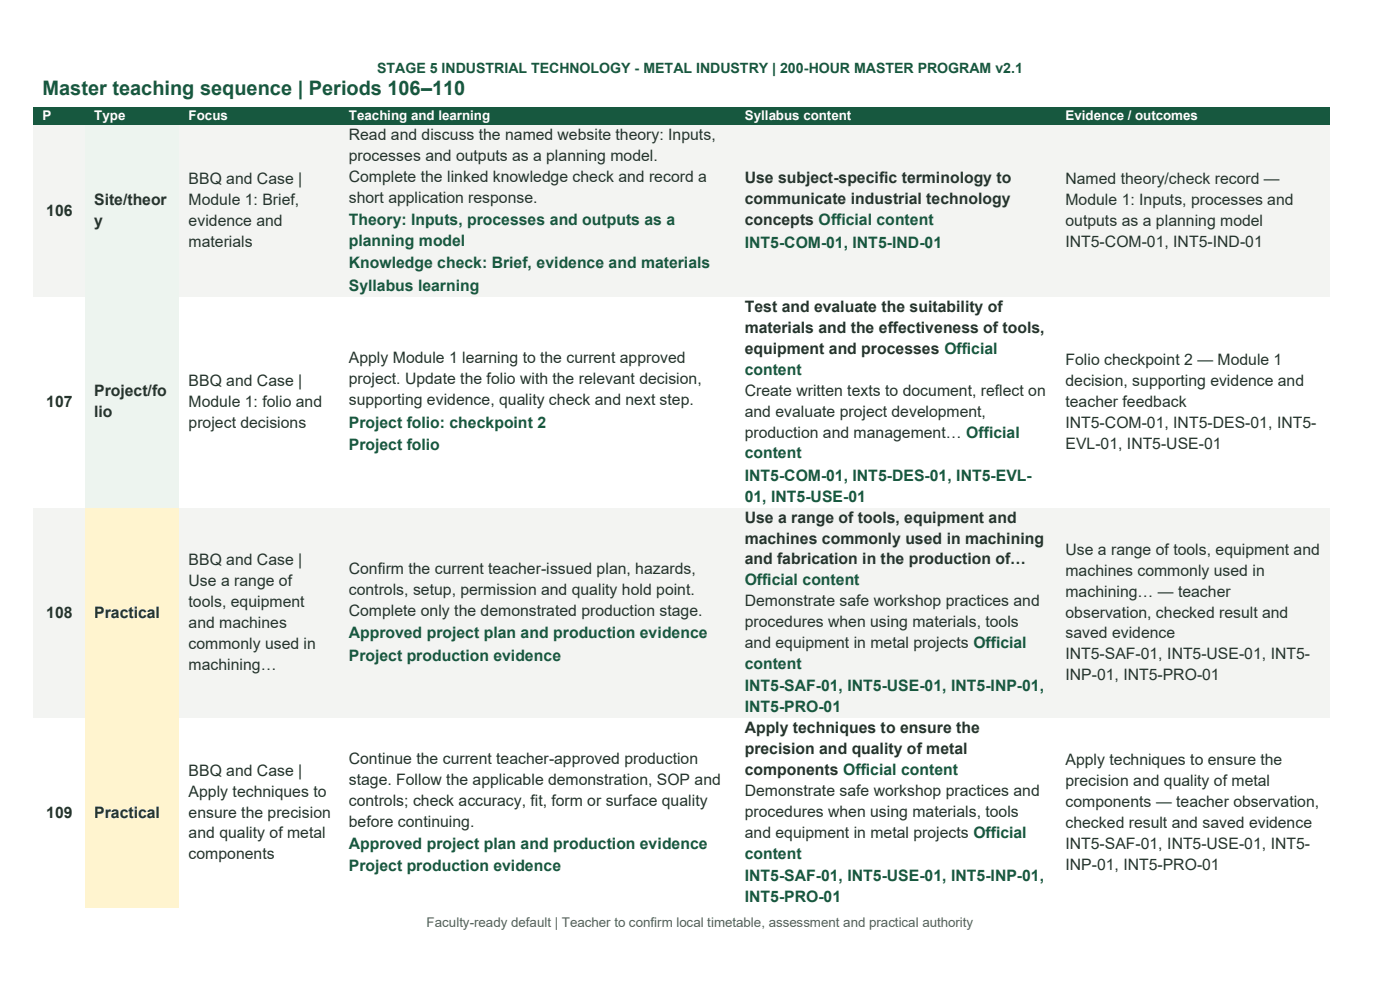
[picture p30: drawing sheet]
<svg xmlns="http://www.w3.org/2000/svg" width="297mm" height="210mm" viewBox="0 0 297 210" stroke-linecap="round" stroke-linejoin="round" font-family="sans-serif">
<defs><g id="words">
<text font-size="4.2" fill="#17583f" x="9" y="20.1">Master teaching sequence | Periods 106–110</text>
<g font-size="3.3" fill="#25342d">
<text x="74" y="29.7">Read and discuss the named website theory: Inputs,</text>
<text x="74" y="34.1">processes and outputs as a planning model.</text>
<text x="40" y="39.1">BBQ and Case |</text>
<text x="74" y="38.5">Complete the linked knowledge check and record a</text>
<text x="158" y="38.9">Use subject-specific terminology to</text>
<text x="226" y="39.1">Named theory/check record —</text>
<text x="9.8" y="45.7">106</text>
<text x="20" y="43.5">Site/theor</text>
<text x="20" y="47.9">y</text>
<text x="40" y="43.5">Module 1: Brief,</text>
<text x="40" y="47.9">evidence and</text>
<text x="74" y="43">short application response.</text>
<text x="158" y="43.3">communicate industrial technology</text>
<text x="158" y="47.8">concepts Official content</text>
<text x="226" y="43.5">Module 1: Inputs, processes and</text>
<text x="226" y="47.9">outputs as a planning model</text>
<text x="40" y="52.4">materials</text>
<text x="226" y="52.4">INT5-COM-01, INT5-IND-01</text>
<text x="158" y="66.2">Test and evaluate the suitability of</text>
<text x="158" y="70.6">materials and the effectiveness of tools,</text>
<text x="74" y="77.1">Apply Module 1 learning to the current approved</text>
<text x="158" y="75.1">equipment and processes Official</text>
<text x="226" y="77.4">Folio checkpoint 2 — Module 1</text>
<text x="40" y="81.9">BBQ and Case |</text>
<text x="74" y="81.6">project. Update the folio with the relevant decision,</text>
<text x="158" y="83.9">Create written texts to document, reflect on</text>
<text x="226" y="81.9">decision, supporting evidence and</text>
<text x="9.8" y="86.3">107</text>
<text x="20" y="84.1">Project/fo</text>
<text x="20" y="88.5">lio</text>
<text x="40" y="86.3">Module 1: folio and</text>
<text x="74" y="86">supporting evidence, quality check and next step.</text>
<text x="158" y="88.4">and evaluate project development,</text>
<text x="226" y="86.3">teacher feedback</text>
<text x="40" y="90.7">project decisions</text>
<text x="158" y="92.8">production and management… Official</text>
<text x="226" y="90.7">INT5-COM-01, INT5-DES-01, INT5-</text>
<text x="226" y="95.2">EVL-01, INT5-USE-01</text>
<text x="158" y="110.9">Use a range of tools, equipment and</text>
<text x="40" y="119.9">BBQ and Case |</text>
<text x="158" y="115.3">machines commonly used in machining</text>
<text x="158" y="119.7">and fabrication in the production of…</text>
<text x="226" y="117.7">Use a range of tools, equipment and</text>
<text x="40" y="124.4">Use a range of</text>
<text x="74" y="121.8">Confirm the current teacher-issued plan, hazards,</text>
<text x="226" y="122.1">machines commonly used in</text>
<text x="9.8" y="131">108</text>
<text x="20" y="131">Practical</text>
<text x="40" y="128.8">tools, equipment</text>
<text x="74" y="126.2">controls, setup, permission and quality hold point.</text>
<text x="74" y="130.7">Complete only the demonstrated production stage.</text>
<text x="158" y="128.6">Demonstrate safe workshop practices and</text>
<text x="226" y="126.6">machining… — teacher</text>
<text x="226" y="131">observation, checked result and</text>
<text x="40" y="133.2">and machines</text>
<text x="40" y="137.7">commonly used in</text>
<text x="158" y="133">procedures when using materials, tools</text>
<text x="158" y="137.5">and equipment in metal projects Official</text>
<text x="226" y="135.4">saved evidence</text>
<text x="40" y="142.1">machining…</text>
<text x="226" y="139.9">INT5-SAF-01, INT5-USE-01, INT5-</text>
<text x="226" y="144.3">INP-01, INT5-PRO-01</text>
<text x="158" y="155.6">Apply techniques to ensure the</text>
<text x="158" y="160">precision and quality of metal</text>
<text x="40" y="164.6">BBQ and Case |</text>
<text x="74" y="162">Continue the current teacher-approved production</text>
<text x="74" y="166.4">stage. Follow the applicable demonstration, SOP and</text>
<text x="158" y="164.4">components Official content</text>
<text x="226" y="162.4">Apply techniques to ensure the</text>
<text x="226" y="166.8">precision and quality of metal</text>
<text x="9.8" y="173.5">109</text>
<text x="20" y="173.5">Practical</text>
<text x="40" y="169">Apply techniques to</text>
<text x="40" y="173.5">ensure the precision</text>
<text x="74" y="170.9">controls; check accuracy, fit, form or surface quality</text>
<text x="158" y="168.9">Demonstrate safe workshop practices and</text>
<text x="158" y="173.3">procedures when using materials, tools</text>
<text x="226" y="171.2">components — teacher observation,</text>
<text x="40" y="177.9">and quality of metal</text>
<text x="74" y="175.3">before continuing.</text>
<text x="158" y="177.7">and equipment in metal projects Official</text>
<text x="226" y="175.7">checked result and saved evidence</text>
<text x="40" y="182.3">components</text>
<text x="226" y="180.1">INT5-SAF-01, INT5-USE-01, INT5-</text>
<text x="226" y="184.5">INP-01, INT5-PRO-01</text>
</g>
<g font-size="3.3" fill="#17583f">
<text x="74" y="47.8">Theory: Inputs, processes and outputs as a</text>
<text x="74" y="52.2">planning model</text>
<text x="158" y="52.5">INT5-COM-01, INT5-IND-01</text>
<text x="74" y="56.9">Knowledge check: Brief, evidence and materials</text>
<text x="74" y="61.7">Syllabus learning</text>
<text x="158" y="79.5">content</text>
<text x="74" y="90.7">Project folio: checkpoint 2</text>
<text x="74" y="95.5">Project folio</text>
<text x="158" y="97.2">content</text>
<text x="158" y="102">INT5-COM-01, INT5-DES-01, INT5-EVL-</text>
<text x="158" y="106.4">01, INT5-USE-01</text>
<text x="158" y="124.2">Official content</text>
<text x="74" y="135.4">Approved project plan and production evidence</text>
<text x="74" y="140.2">Project production evidence</text>
<text x="158" y="141.9">content</text>
<text x="158" y="146.7">INT5-SAF-01, INT5-USE-01, INT5-INP-01,</text>
<text x="158" y="151.1">INT5-PRO-01</text>
<text x="74" y="180.1">Approved project plan and production evidence</text>
<text x="74" y="184.9">Project production evidence</text>
<text x="158" y="182.2">content</text>
<text x="158" y="186.9">INT5-SAF-01, INT5-USE-01, INT5-INP-01,</text>
<text x="158" y="191.4">INT5-PRO-01</text>
</g>
<text font-size="3" fill="#17583f" x="80" y="15.5">STAGE 5 INDUSTRIAL TECHNOLOGY - METAL INDUSTRY | 200-HOUR MASTER PROGRAM v2.1</text>
<g font-size="2.8" fill="#fff">
<text x="9" y="25.5">P</text>
<text x="20" y="25.5">Type</text>
<text x="40" y="25.5">Focus</text>
<text x="74" y="25.5">Teaching and learning</text>
<text x="158" y="25.5">Syllabus content</text>
<text x="226" y="25.5">Evidence / outcomes</text>
</g>
<text font-size="2.8" fill="#51645b" x="90.5" y="196.8">Faculty-ready default | Teacher to confirm local timetable, assessment and practical authority</text>
</g></defs>
<g fill="#17583f">
<path d="M7.1 22.8h11v3.8h-11z" fill-rule="evenodd"/>
<path d="M9 22.8h7.2v3.8h-7.2z" fill-rule="evenodd"/>
<path d="M18.1 22.8h20v3.8h-20z" fill-rule="evenodd"/>
<path d="M20 22.8h16.2v3.8h-16.2z" fill-rule="evenodd"/>
<path d="M38.1 22.8h34v3.8h-34z" fill-rule="evenodd"/>
<path d="M40 22.8h30.2v3.8h-30.2z" fill-rule="evenodd"/>
<path d="M72.1 22.8h84v3.8h-84z" fill-rule="evenodd"/>
<path d="M74 22.8h80.2v3.8h-80.2z" fill-rule="evenodd"/>
<path d="M156.1 22.8h68v3.8h-68z" fill-rule="evenodd"/>
<path d="M158 22.8h64.2v3.8h-64.2z" fill-rule="evenodd"/>
<path d="M224.1 22.8h58v3.8h-58z" fill-rule="evenodd"/>
<path d="M226 22.8h54.2v3.8h-54.2z" fill-rule="evenodd"/>
</g>
<g fill="#f3f4f2">
<path d="M7.1 26.6h11v36.4h-11z" fill-rule="evenodd"/>
<path d="M9 42.6h7.2v4.4h-7.2z" fill-rule="evenodd"/>
</g>
<g fill="#edf4ef">
<path d="M18.1 26.6h20v36.4h-20z" fill-rule="evenodd"/>
<path d="M20 40.4h16.2v4.4h-16.2z" fill-rule="evenodd"/>
<path d="M20 44.8h16.2v4.4h-16.2z" fill-rule="evenodd"/>
</g>
<g fill="#f3f4f2">
<path d="M38.1 26.6h34v36.4h-34z" fill-rule="evenodd"/>
<path d="M40 35.9h30.2v4.5h-30.2z" fill-rule="evenodd"/>
<path d="M40 40.4h30.2v4.4h-30.2z" fill-rule="evenodd"/>
<path d="M40 44.8h30.2v4.4h-30.2z" fill-rule="evenodd"/>
<path d="M40 49.2h30.2v4.4h-30.2z" fill-rule="evenodd"/>
<path d="M72.1 26.6h84v36.4h-84z" fill-rule="evenodd"/>
<path d="M74 26.6h80.2v4.4h-80.2z" fill-rule="evenodd"/>
<path d="M74 31h80.2v4.4h-80.2z" fill-rule="evenodd"/>
<path d="M74 35.4h80.2v4.4h-80.2z" fill-rule="evenodd"/>
<path d="M74 39.8h80.2v4.5h-80.2z" fill-rule="evenodd"/>
<path d="M74 44.3h80.2v4.8h-80.2z" fill-rule="evenodd"/>
<path d="M74 49.1h80.2v4.4h-80.2z" fill-rule="evenodd"/>
<path d="M74 53.5h80.2v4.8h-80.2z" fill-rule="evenodd"/>
<path d="M74 58.3h80.2v4.7h-80.2z" fill-rule="evenodd"/>
<path d="M156.1 26.6h68v36.4h-68z" fill-rule="evenodd"/>
<path d="M158 35.8h64.2v4.4h-64.2z" fill-rule="evenodd"/>
<path d="M158 40.2h64.2v4.4h-64.2z" fill-rule="evenodd"/>
<path d="M158 44.6h64.2v4.5h-64.2z" fill-rule="evenodd"/>
<path d="M158 49.1h64.2v4.8h-64.2z" fill-rule="evenodd"/>
<path d="M224.1 26.6h58v36.4h-58z" fill-rule="evenodd"/>
<path d="M226 35.9h54.2v4.5h-54.2z" fill-rule="evenodd"/>
<path d="M226 40.4h54.2v4.4h-54.2z" fill-rule="evenodd"/>
<path d="M226 44.8h54.2v4.4h-54.2z" fill-rule="evenodd"/>
<path d="M226 49.2h54.2v4.4h-54.2z" fill-rule="evenodd"/>
</g>
<g fill="#fff">
<path d="M7.1 63h11v44.8h-11z" fill-rule="evenodd"/>
<path d="M9 83.2h7.2v4.4h-7.2z" fill-rule="evenodd"/>
</g>
<g fill="#edf4ef">
<path d="M18.1 63h20v44.8h-20z" fill-rule="evenodd"/>
<path d="M20 81h16.2v4.4h-16.2z" fill-rule="evenodd"/>
<path d="M20 85.4h16.2v4.4h-16.2z" fill-rule="evenodd"/>
</g>
<g fill="#fff">
<path d="M38.1 63h34v44.8h-34z" fill-rule="evenodd"/>
<path d="M40 78.8h30.2v4.4h-30.2z" fill-rule="evenodd"/>
<path d="M40 83.2h30.2v4.4h-30.2z" fill-rule="evenodd"/>
<path d="M40 87.6h30.2v4.5h-30.2z" fill-rule="evenodd"/>
<path d="M72.1 63h84v44.8h-84z" fill-rule="evenodd"/>
<path d="M74 74h80.2v4.4h-80.2z" fill-rule="evenodd"/>
<path d="M74 78.4h80.2v4.4h-80.2z" fill-rule="evenodd"/>
<path d="M74 82.8h80.2v4.5h-80.2z" fill-rule="evenodd"/>
<path d="M74 87.3h80.2v4.8h-80.2z" fill-rule="evenodd"/>
<path d="M74 92.1h80.2v4.7h-80.2z" fill-rule="evenodd"/>
<path d="M156.1 63h68v44.8h-68z" fill-rule="evenodd"/>
<path d="M158 63h64.2v4.5h-64.2z" fill-rule="evenodd"/>
<path d="M158 67.5h64.2v4.4h-64.2z" fill-rule="evenodd"/>
<path d="M158 71.9h64.2v4.4h-64.2z" fill-rule="evenodd"/>
<path d="M158 76.3h64.2v4.5h-64.2z" fill-rule="evenodd"/>
<path d="M158 80.8h64.2v4.4h-64.2z" fill-rule="evenodd"/>
<path d="M158 85.2h64.2v4.5h-64.2z" fill-rule="evenodd"/>
<path d="M158 89.7h64.2v4.4h-64.2z" fill-rule="evenodd"/>
<path d="M158 94.1h64.2v4.4h-64.2z" fill-rule="evenodd"/>
<path d="M158 98.5h64.2v4.8h-64.2z" fill-rule="evenodd"/>
<path d="M158 103.3h64.2v4.5h-64.2z" fill-rule="evenodd"/>
<path d="M224.1 63h58v44.8h-58z" fill-rule="evenodd"/>
<path d="M226 74.3h54.2v4.5h-54.2z" fill-rule="evenodd"/>
<path d="M226 78.8h54.2v4.4h-54.2z" fill-rule="evenodd"/>
<path d="M226 83.2h54.2v4.4h-54.2z" fill-rule="evenodd"/>
<path d="M226 87.6h54.2v4.5h-54.2z" fill-rule="evenodd"/>
<path d="M226 92.1h54.2v4.4h-54.2z" fill-rule="evenodd"/>
</g>
<g fill="#f3f4f2">
<path d="M7.1 107.8h11v44.6h-11z" fill-rule="evenodd"/>
<path d="M9 127.9h7.2v4.4h-7.2z" fill-rule="evenodd"/>
</g>
<g fill="#fff4cf">
<path d="M18.1 107.8h20v44.6h-20z" fill-rule="evenodd"/>
<path d="M20 127.9h16.2v4.4h-16.2z" fill-rule="evenodd"/>
</g>
<g fill="#f3f4f2">
<path d="M38.1 107.8h34v44.6h-34z" fill-rule="evenodd"/>
<path d="M40 116.8h30.2v4.4h-30.2z" fill-rule="evenodd"/>
<path d="M40 121.2h30.2v4.5h-30.2z" fill-rule="evenodd"/>
<path d="M40 125.7h30.2v4.4h-30.2z" fill-rule="evenodd"/>
<path d="M40 130.1h30.2v4.4h-30.2z" fill-rule="evenodd"/>
<path d="M40 134.5h30.2v4.5h-30.2z" fill-rule="evenodd"/>
<path d="M40 139h30.2v4.4h-30.2z" fill-rule="evenodd"/>
<path d="M72.1 107.8h84v44.6h-84z" fill-rule="evenodd"/>
<path d="M74 118.6h80.2v4.5h-80.2z" fill-rule="evenodd"/>
<path d="M74 123.1h80.2v4.4h-80.2z" fill-rule="evenodd"/>
<path d="M74 127.5h80.2v4.4h-80.2z" fill-rule="evenodd"/>
<path d="M74 131.9h80.2v4.8h-80.2z" fill-rule="evenodd"/>
<path d="M74 136.7h80.2v4.8h-80.2z" fill-rule="evenodd"/>
<path d="M156.1 107.8h68v44.6h-68z" fill-rule="evenodd"/>
<path d="M158 107.8h64.2v4.4h-64.2z" fill-rule="evenodd"/>
<path d="M158 112.2h64.2v4.4h-64.2z" fill-rule="evenodd"/>
<path d="M158 116.6h64.2v4.5h-64.2z" fill-rule="evenodd"/>
<path d="M158 121.1h64.2v4.4h-64.2z" fill-rule="evenodd"/>
<path d="M158 125.5h64.2v4.4h-64.2z" fill-rule="evenodd"/>
<path d="M158 129.9h64.2v4.4h-64.2z" fill-rule="evenodd"/>
<path d="M158 134.3h64.2v4.5h-64.2z" fill-rule="evenodd"/>
<path d="M158 138.8h64.2v4.4h-64.2z" fill-rule="evenodd"/>
<path d="M158 143.2h64.2v4.8h-64.2z" fill-rule="evenodd"/>
<path d="M158 148h64.2v4.4h-64.2z" fill-rule="evenodd"/>
<path d="M224.1 107.8h58v44.6h-58z" fill-rule="evenodd"/>
<path d="M226 114.6h54.2v4.4h-54.2z" fill-rule="evenodd"/>
<path d="M226 119h54.2v4.4h-54.2z" fill-rule="evenodd"/>
<path d="M226 123.4h54.2v4.5h-54.2z" fill-rule="evenodd"/>
<path d="M226 127.9h54.2v4.4h-54.2z" fill-rule="evenodd"/>
<path d="M226 132.3h54.2v4.4h-54.2z" fill-rule="evenodd"/>
<path d="M226 136.7h54.2v4.5h-54.2z" fill-rule="evenodd"/>
<path d="M226 141.2h54.2v4.4h-54.2z" fill-rule="evenodd"/>
</g>
<g fill="#fff">
<path d="M7.1 152.4h11v40.3h-11z" fill-rule="evenodd"/>
<path d="M9 170.3h7.2v4.4h-7.2z" fill-rule="evenodd"/>
</g>
<g fill="#fff4cf">
<path d="M18.1 152.4h20v40.3h-20z" fill-rule="evenodd"/>
<path d="M20 170.3h16.2v4.4h-16.2z" fill-rule="evenodd"/>
</g>
<g fill="#fff">
<path d="M38.1 152.4h34v40.3h-34z" fill-rule="evenodd"/>
<path d="M40 161.5h30.2v4.4h-30.2z" fill-rule="evenodd"/>
<path d="M40 165.9h30.2v4.4h-30.2z" fill-rule="evenodd"/>
<path d="M40 170.3h30.2v4.4h-30.2z" fill-rule="evenodd"/>
<path d="M40 174.7h30.2v4.5h-30.2z" fill-rule="evenodd"/>
<path d="M40 179.2h30.2v4.4h-30.2z" fill-rule="evenodd"/>
<path d="M72.1 152.4h84v40.3h-84z" fill-rule="evenodd"/>
<path d="M74 158.9h80.2v4.4h-80.2z" fill-rule="evenodd"/>
<path d="M74 163.3h80.2v4.5h-80.2z" fill-rule="evenodd"/>
<path d="M74 167.8h80.2v4.4h-80.2z" fill-rule="evenodd"/>
<path d="M74 172.2h80.2v4.4h-80.2z" fill-rule="evenodd"/>
<path d="M74 176.6h80.2v4.8h-80.2z" fill-rule="evenodd"/>
<path d="M74 181.4h80.2v4.8h-80.2z" fill-rule="evenodd"/>
<path d="M156.1 152.4h68v40.3h-68z" fill-rule="evenodd"/>
<path d="M158 152.4h64.2v4.5h-64.2z" fill-rule="evenodd"/>
<path d="M158 156.9h64.2v4.4h-64.2z" fill-rule="evenodd"/>
<path d="M158 161.3h64.2v4.4h-64.2z" fill-rule="evenodd"/>
<path d="M158 165.7h64.2v4.5h-64.2z" fill-rule="evenodd"/>
<path d="M158 170.2h64.2v4.4h-64.2z" fill-rule="evenodd"/>
<path d="M158 174.6h64.2v4.4h-64.2z" fill-rule="evenodd"/>
<path d="M158 179h64.2v4.5h-64.2z" fill-rule="evenodd"/>
<path d="M158 183.5h64.2v4.7h-64.2z" fill-rule="evenodd"/>
<path d="M158 188.2h64.2v4.5h-64.2z" fill-rule="evenodd"/>
<path d="M224.1 152.4h58v40.3h-58z" fill-rule="evenodd"/>
<path d="M226 159.3h54.2v4.4h-54.2z" fill-rule="evenodd"/>
<path d="M226 163.7h54.2v4.4h-54.2z" fill-rule="evenodd"/>
<path d="M226 168.1h54.2v4.4h-54.2z" fill-rule="evenodd"/>
<path d="M226 172.5h54.2v4.5h-54.2z" fill-rule="evenodd"/>
<path d="M226 177h54.2v4.4h-54.2z" fill-rule="evenodd"/>
<path d="M226 181.4h54.2v4.4h-54.2z" fill-rule="evenodd"/>
</g>
<use href="#words"/>
</svg>
